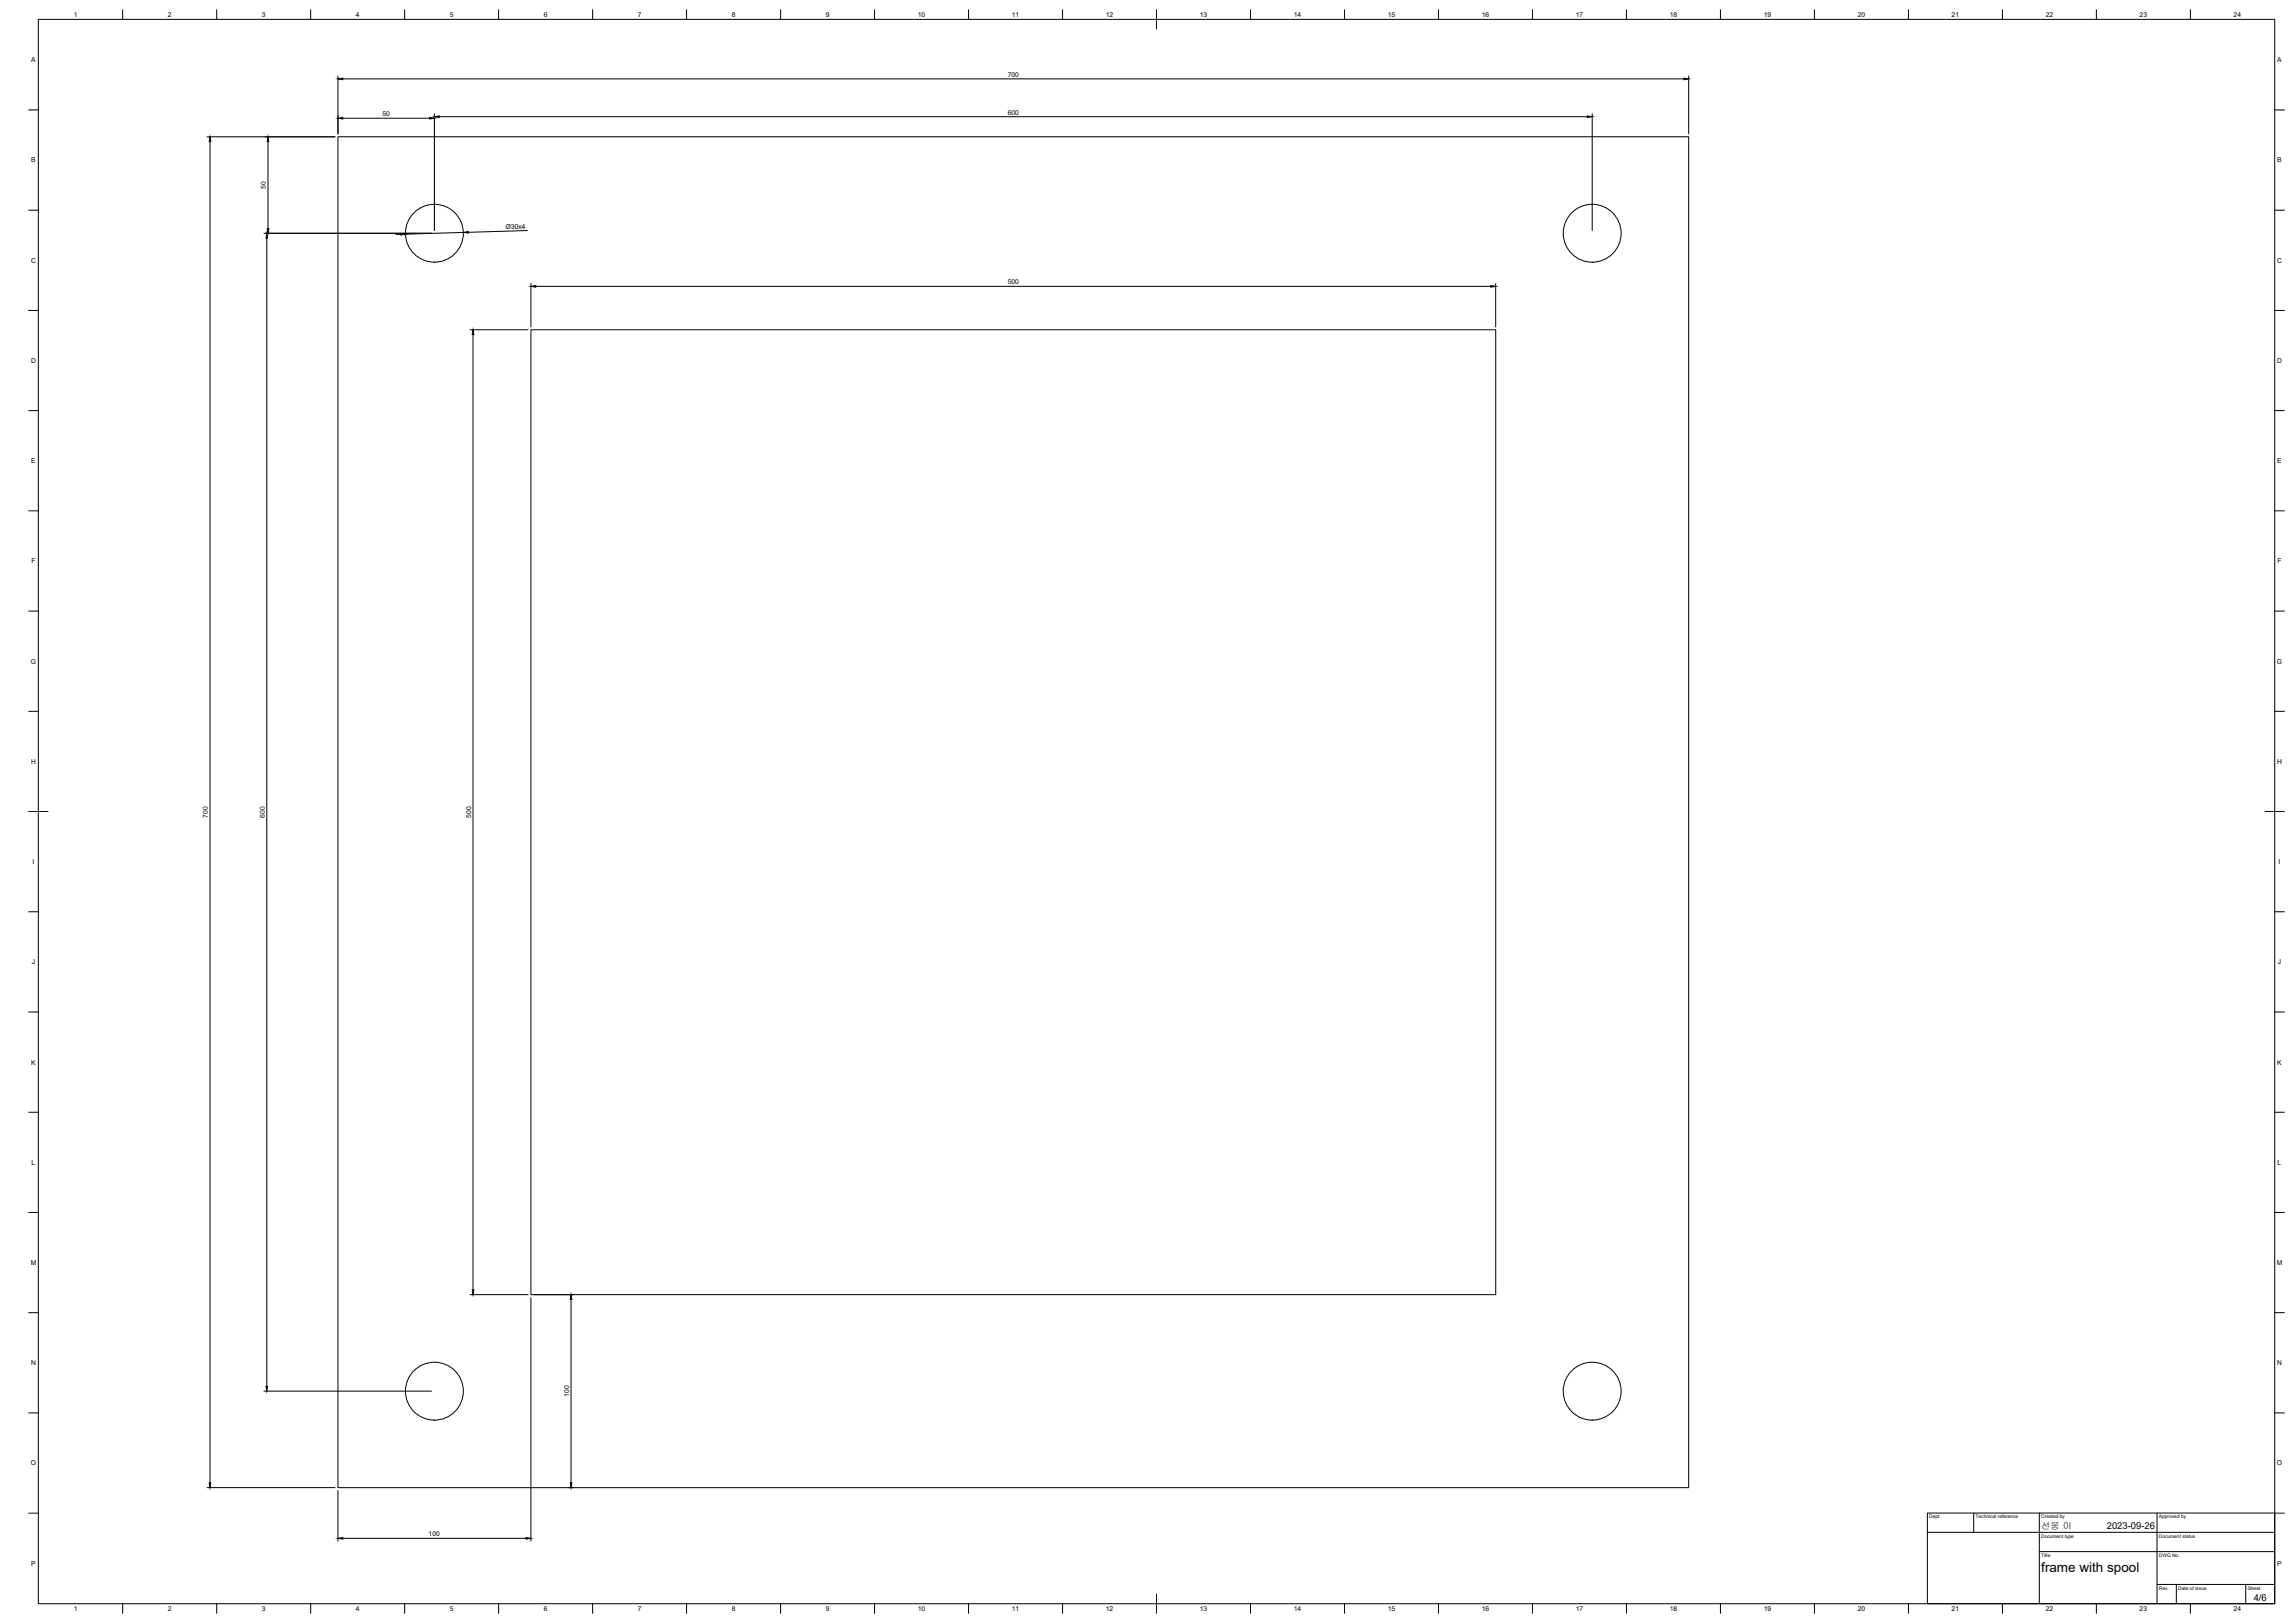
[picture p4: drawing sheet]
<svg xmlns="http://www.w3.org/2000/svg" width="1189mm" height="841mm" viewBox="0 0 1189 841" stroke-linecap="round" stroke-linejoin="round" font-family="sans-serif">
<defs><g id="words">
<text font-size="7" x="1058" y="815">frame with spool</text>
<g font-size="4.9">
<text x="1092" y="793">2023-09-26</text>
<text x="1168" y="830">4/6</text>
</g>
<text font-size="4.8" x="1058" y="793">선웅 이</text>
<g font-size="3.5">
<text x="38" y="9">1</text>
<text x="87" y="9">2</text>
<text x="136" y="9">3</text>
<text x="184" y="9">4</text>
<text x="233" y="9">5</text>
<text x="282" y="9">6</text>
<text x="331" y="9">7</text>
<text x="379" y="9">8</text>
<text x="428" y="9">9</text>
<text x="476" y="9">10</text>
<text x="524" y="9">11</text>
<text x="573" y="9">12</text>
<text x="622" y="9">13</text>
<text x="670" y="9">14</text>
<text x="719" y="9">15</text>
<text x="768" y="9">16</text>
<text x="817" y="9">17</text>
<text x="865" y="9">18</text>
<text x="914" y="9">19</text>
<text x="963" y="9">20</text>
<text x="1011" y="9">21</text>
<text x="1060" y="9">22</text>
<text x="1109" y="9">23</text>
<text x="1158" y="9">24</text>
<text x="16" y="32">A</text>
<text x="1180" y="32">A</text>
<text x="522" y="40">700</text>
<text x="522" y="59">600</text>
<text x="198" y="60">50</text>
<text x="16" y="84">B</text>
<text x="1180" y="84">B</text>
<text x="138" y="98" transform="rotate(-90 138 98)">50</text>
<text x="262" y="119" transform="rotate(-2 262 119)">Ø30x4</text>
<text x="16" y="136">C</text>
<text x="1180" y="136">C</text>
<text x="522" y="147">500</text>
<text x="16" y="188">D</text>
<text x="1180" y="188">D</text>
<text x="16" y="240">E</text>
<text x="1180" y="240">E</text>
<text x="16" y="292">F</text>
<text x="1180" y="292">F</text>
<text x="16" y="344">G</text>
<text x="1180" y="344">G</text>
<text x="16" y="396">H</text>
<text x="1180" y="396">H</text>
<text x="108" y="424" transform="rotate(-90 108 424)">700</text>
<text x="137" y="424" transform="rotate(-90 137 424)">600</text>
<text x="244" y="424" transform="rotate(-90 244 424)">500</text>
<text x="17" y="448">I</text>
<text x="1181" y="448">I</text>
<text x="17" y="500">J</text>
<text x="1181" y="500">J</text>
<text x="16" y="552">K</text>
<text x="1180" y="552">K</text>
<text x="16" y="604">L</text>
<text x="1180" y="604">L</text>
<text x="16" y="655">M</text>
<text x="1180" y="655">M</text>
<text x="16" y="707">N</text>
<text x="1180" y="707">N</text>
<text x="295" y="724" transform="rotate(-90 295 724)">100</text>
<text x="16" y="759">O</text>
<text x="1180" y="759">O</text>
<text x="222" y="796">100</text>
<text x="16" y="811">P</text>
<text x="1180" y="811">P</text>
<text x="38" y="835">1</text>
<text x="87" y="835">2</text>
<text x="136" y="835">3</text>
<text x="184" y="835">4</text>
<text x="233" y="835">5</text>
<text x="282" y="835">6</text>
<text x="331" y="835">7</text>
<text x="379" y="835">8</text>
<text x="428" y="835">9</text>
<text x="476" y="835">10</text>
<text x="524" y="835">11</text>
<text x="573" y="835">12</text>
<text x="622" y="835">13</text>
<text x="670" y="835">14</text>
<text x="719" y="835">15</text>
<text x="768" y="835">16</text>
<text x="817" y="835">17</text>
<text x="865" y="835">18</text>
<text x="914" y="835">19</text>
<text x="963" y="835">20</text>
<text x="1011" y="835">21</text>
<text x="1060" y="835">22</text>
<text x="1109" y="835">23</text>
<text x="1158" y="835">24</text>
</g>
<g font-size="2.5">
<text x="1000" y="787">Dept.</text>
<text x="1024" y="787">Technical reference</text>
<text x="1058" y="787">Created by</text>
<text x="1119" y="787">Approved by</text>
<text x="1058" y="797">Document type</text>
<text x="1119" y="797">Document status</text>
<text x="1058" y="807">Title</text>
<text x="1119" y="807">DWG No.</text>
<text x="1119" y="824">Rev.</text>
<text x="1129" y="824">Date of issue</text>
<text x="1165" y="824">Sheet</text>
</g>
</g></defs>
<!-- layer: Visible -->
<g fill="none" stroke="#000" stroke-width=".52">
<path d="M175 71h700v700h-700zM275 171h500v500h-500z"/>
<circle cx="225" cy="121" r="15"/>
<circle cx="825" cy="121" r="15"/>
<circle cx="225" cy="721" r="15"/>
<circle cx="825" cy="721" r="15"/>
</g>
<!-- layer: BORDER -->
<g fill="none" stroke="#000" stroke-width=".52">
<path d="M20 10h1159v821h-1159zM64 5v5M112 5v5M161 5v5M210 5v5M258 5v5M307 5v5M356 5v5M405 5v5M453 5v5M502 5v5M551 5v5"/>
<path d="M599 5v10M648 5v5M697 5v5M746 5v5M794 5v5M843 5v5M892 5v5M940 5v5M989 5v5M1038 5v5M1086 5v5M1135 5v5"/>
<path d="M15 57h5M1179 57h5M15 109h5M1179 109h5M15 161h5M1179 161h5M15 213h5M1179 213h5M15 265h5M1179 265h5M15 317h5M1179 317h5"/>
<path d="M15 369h5M1179 369h5M15 421h10M1174 421h10M15 472h5M1179 472h5M15 524h5M1179 524h5M15 576h5M1179 576h5M15 628h5M1179 628h5"/>
<path d="M15 680h5M1179 680h5M15 732h5M1179 732h5M15 784h5M1179 784h5M64 831v5M112 831v5M161 831v5M210 831v5M258 831v5M307 831v5"/>
<path d="M356 831v5M405 831v5M453 831v5M502 831v5M551 831v5M599 826v10M648 831v5M697 831v5M746 831v5M794 831v5M843 831v5M892 831v5"/>
<path d="M940 831v5M989 831v5M1038 831v5M1086 831v5M1135 831v5"/>
</g>
<!-- layer: TITLEBLOCK -->
<path d="M999 784h180v47h-180zM999 794h180M1023 784v10M1057 784v47M1118 784v47M1057 804h122M1118 821h61M1128 821v10M1164 821v10" fill="none" stroke="#000" stroke-width=".52"/>
<!-- layer: FD_Dimensions -->
<g fill="none" stroke="#000" stroke-width=".52">
<path d="M175 39v30M875 39v30M178 41h695M225 59v60M825 59v60M107 71h67M109 73v695M139 73v45M178 61h45M228 60h595M273 119l-30 1M137 121h87"/>
<path d="M138 123v595M208 121h-3M240 120l-30 1M275 147v22M278 148h495M775 147v22M244 171h30M245 173v495M244 671h30M275 672v127M277 671h20M296 673v95"/>
<path d="M137 721h87M107 771h67M175 772v27M294 771h3M178 797h95"/>
</g>
<g fill="#000" stroke="#000" stroke-width=".52">
<path d="M175 41l3-1v1zM873 40l2 1h-2zM109 71v2h-1zM139 71v2h-1zM175 61h3v1zM223 61h2l-2 1zM225 60h3v1zM823 60h2l-2 1zM138 118h1v3zM240 120h3v1zM138 121l1 2h-1zM208 121h2l-2 1z"/>
<path d="M275 148h3v1zM773 148h2l-2 1zM245 171l1 2h-1zM245 668h1l-1 3zM296 671v2zM138 718h1l-1 3zM108 768h1v3zM296 768v3zM175 797h3v1zM273 797h2l-2 1z"/>
</g>
<use href="#words"/>
</svg>
